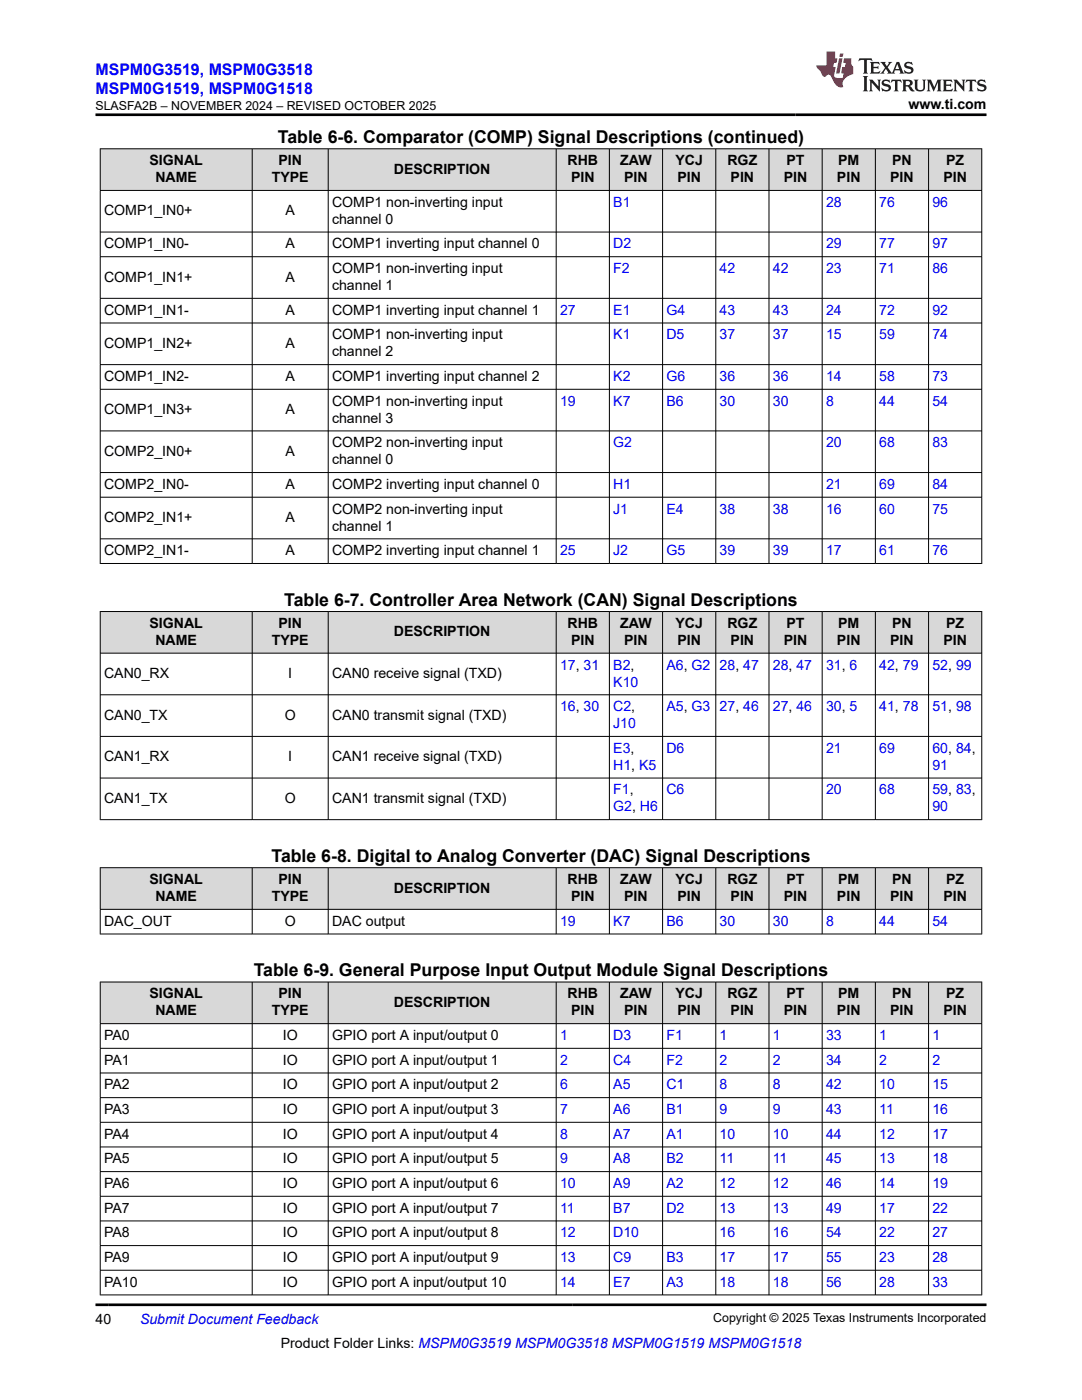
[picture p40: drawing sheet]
<svg xmlns="http://www.w3.org/2000/svg" width="216mm" height="279mm" viewBox="0 0 216 279" stroke-linecap="round" stroke-linejoin="round" font-family="sans-serif">
<defs><g id="words">
<g font-size="3.5">
<text x="55.5" y="28.5">Table 6-6. Comparator (COMP) Signal Descriptions (continued)</text>
<text x="56.7" y="120.9">Table 6-7. Controller Area Network (CAN) Signal Descriptions</text>
<text x="54.2" y="172">Table 6-8. Digital to Analog Converter (DAC) Signal Descriptions</text>
<text x="50.6" y="194.8">Table 6-9. General Purpose Input Output Module Signal Descriptions</text>
</g>
<g font-size="3.2" fill="#00f">
<text x="19.1" y="14.9">MSPM0G3519, MSPM0G3518</text>
<text x="19.1" y="18.7">MSPM0G1519, MSPM0G1518</text>
</g>
<g font-size="2.8">
<text x="181.3" y="21.8">www.ti.com</text>
<text x="29.8" y="33">SIGNAL</text>
<text x="55.6" y="33">PIN</text>
<text x="78.6" y="34.7">DESCRIPTION</text>
<text x="113.2" y="33">RHB</text>
<text x="123.8" y="33">ZAW</text>
<text x="134.8" y="33">YCJ</text>
<text x="145.2" y="33">RGZ</text>
<text x="156.9" y="33">PT</text>
<text x="167.2" y="33">PM</text>
<text x="178" y="33">PN</text>
<text x="188.8" y="33">PZ</text>
<text x="31" y="36.4">NAME</text>
<text x="54.2" y="36.4">TYPE</text>
<text x="66.3" y="41.3">COMP1 non-inverting input</text>
<text x="113.9" y="36.4">PIN</text>
<text x="124.6" y="36.4">PIN</text>
<text x="135.2" y="36.4">PIN</text>
<text x="145.8" y="36.4">PIN</text>
<text x="156.4" y="36.4">PIN</text>
<text x="167" y="36.4">PIN</text>
<text x="177.6" y="36.4">PIN</text>
<text x="188.2" y="36.4">PIN</text>
<text x="20.8" y="43">COMP1_IN0+</text>
<text x="57" y="43">A</text>
<text x="66.3" y="44.7">channel 0</text>
<text x="20.8" y="49.6">COMP1_IN0-</text>
<text x="57" y="49.6">A</text>
<text x="66.3" y="49.6">COMP1 inverting input channel 0</text>
<text x="20.8" y="56.2">COMP1_IN1+</text>
<text x="57" y="56.2">A</text>
<text x="66.3" y="54.5">COMP1 non-inverting input</text>
<text x="66.3" y="57.9">channel 1</text>
<text x="20.8" y="62.8">COMP1_IN1-</text>
<text x="57" y="62.8">A</text>
<text x="66.3" y="62.8">COMP1 inverting input channel 1</text>
<text x="20.8" y="69.4">COMP1_IN2+</text>
<text x="57" y="69.4">A</text>
<text x="66.3" y="67.7">COMP1 non-inverting input</text>
<text x="66.3" y="71.1">channel 2</text>
<text x="20.8" y="76">COMP1_IN2-</text>
<text x="57" y="76">A</text>
<text x="66.3" y="76">COMP1 inverting input channel 2</text>
<text x="20.8" y="82.7">COMP1_IN3+</text>
<text x="57" y="82.7">A</text>
<text x="66.3" y="81">COMP1 non-inverting input</text>
<text x="66.3" y="84.4">channel 3</text>
<text x="66.3" y="89.3">COMP2 non-inverting input</text>
<text x="20.8" y="91">COMP2_IN0+</text>
<text x="57" y="91">A</text>
<text x="66.3" y="92.7">channel 0</text>
<text x="20.8" y="97.6">COMP2_IN0-</text>
<text x="57" y="97.6">A</text>
<text x="66.3" y="97.6">COMP2 inverting input channel 0</text>
<text x="20.8" y="104.2">COMP2_IN1+</text>
<text x="57" y="104.2">A</text>
<text x="66.3" y="102.5">COMP2 non-inverting input</text>
<text x="66.3" y="105.9">channel 1</text>
<text x="20.8" y="110.8">COMP2_IN1-</text>
<text x="57" y="110.8">A</text>
<text x="66.3" y="110.8">COMP2 inverting input channel 1</text>
<text x="29.8" y="125.3">SIGNAL</text>
<text x="55.6" y="125.3">PIN</text>
<text x="113.2" y="125.3">RHB</text>
<text x="123.8" y="125.3">ZAW</text>
<text x="134.8" y="125.3">YCJ</text>
<text x="145.2" y="125.3">RGZ</text>
<text x="156.9" y="125.3">PT</text>
<text x="167.2" y="125.3">PM</text>
<text x="178" y="125.3">PN</text>
<text x="188.8" y="125.3">PZ</text>
<text x="31" y="128.7">NAME</text>
<text x="54.2" y="128.7">TYPE</text>
<text x="78.6" y="127">DESCRIPTION</text>
<text x="113.9" y="128.7">PIN</text>
<text x="124.6" y="128.7">PIN</text>
<text x="135.2" y="128.7">PIN</text>
<text x="145.8" y="128.7">PIN</text>
<text x="156.4" y="128.7">PIN</text>
<text x="167" y="128.7">PIN</text>
<text x="177.6" y="128.7">PIN</text>
<text x="188.2" y="128.7">PIN</text>
<text x="20.8" y="135.3">CAN0_RX</text>
<text x="57.5" y="135.3">I</text>
<text x="66.3" y="135.3">CAN0 receive signal (TXD)</text>
<text x="20.8" y="143.6">CAN0_TX</text>
<text x="56.8" y="143.6">O</text>
<text x="66.3" y="143.6">CAN0 transmit signal (TXD)</text>
<text x="20.8" y="151.9">CAN1_RX</text>
<text x="57.5" y="151.9">I</text>
<text x="66.3" y="151.9">CAN1 receive signal (TXD)</text>
<text x="20.8" y="160.2">CAN1_TX</text>
<text x="56.8" y="160.2">O</text>
<text x="66.3" y="160.2">CAN1 transmit signal (TXD)</text>
<text x="29.8" y="176.4">SIGNAL</text>
<text x="31" y="179.8">NAME</text>
<text x="54.2" y="179.8">TYPE</text>
<text x="55.6" y="176.4">PIN</text>
<text x="78.6" y="178.1">DESCRIPTION</text>
<text x="113.2" y="176.4">RHB</text>
<text x="113.9" y="179.8">PIN</text>
<text x="123.8" y="176.4">ZAW</text>
<text x="124.6" y="179.8">PIN</text>
<text x="134.8" y="176.4">YCJ</text>
<text x="135.2" y="179.8">PIN</text>
<text x="145.2" y="176.4">RGZ</text>
<text x="145.8" y="179.8">PIN</text>
<text x="156.4" y="179.8">PIN</text>
<text x="156.9" y="176.4">PT</text>
<text x="167" y="179.8">PIN</text>
<text x="167.2" y="176.4">PM</text>
<text x="177.6" y="179.8">PIN</text>
<text x="178" y="176.4">PN</text>
<text x="188.2" y="179.8">PIN</text>
<text x="188.8" y="176.4">PZ</text>
<text x="20.8" y="184.8">DAC_OUT</text>
<text x="56.8" y="184.8">O</text>
<text x="66.3" y="184.8">DAC output</text>
<text x="29.8" y="199.3">SIGNAL</text>
<text x="31" y="202.6">NAME</text>
<text x="54.2" y="202.6">TYPE</text>
<text x="55.6" y="199.3">PIN</text>
<text x="78.6" y="201">DESCRIPTION</text>
<text x="113.2" y="199.3">RHB</text>
<text x="113.9" y="202.6">PIN</text>
<text x="123.8" y="199.3">ZAW</text>
<text x="124.6" y="202.6">PIN</text>
<text x="134.8" y="199.3">YCJ</text>
<text x="135.2" y="202.6">PIN</text>
<text x="145.2" y="199.3">RGZ</text>
<text x="145.8" y="202.6">PIN</text>
<text x="156.4" y="202.6">PIN</text>
<text x="156.9" y="199.3">PT</text>
<text x="167" y="202.6">PIN</text>
<text x="167.2" y="199.3">PM</text>
<text x="177.6" y="202.6">PIN</text>
<text x="178" y="199.3">PN</text>
<text x="188.2" y="202.6">PIN</text>
<text x="188.8" y="199.3">PZ</text>
<text x="20.8" y="207.6">PA0</text>
<text x="56.4" y="207.6">IO</text>
<text x="66.3" y="207.6">GPIO port A input/output 0</text>
<text x="20.8" y="212.5">PA1</text>
<text x="56.4" y="212.5">IO</text>
<text x="66.3" y="212.5">GPIO port A input/output 1</text>
<text x="20.8" y="217.4">PA2</text>
<text x="56.4" y="217.4">IO</text>
<text x="66.3" y="217.4">GPIO port A input/output 2</text>
<text x="20.8" y="222.3">PA3</text>
<text x="20.8" y="227.3">PA4</text>
<text x="56.4" y="222.3">IO</text>
<text x="56.4" y="227.3">IO</text>
<text x="66.3" y="222.3">GPIO port A input/output 3</text>
<text x="66.3" y="227.3">GPIO port A input/output 4</text>
<text x="20.8" y="232.2">PA5</text>
<text x="56.4" y="232.2">IO</text>
<text x="66.3" y="232.2">GPIO port A input/output 5</text>
<text x="20.8" y="237.1">PA6</text>
<text x="56.4" y="237.1">IO</text>
<text x="66.3" y="237.1">GPIO port A input/output 6</text>
<text x="20.8" y="242">PA7</text>
<text x="56.4" y="242">IO</text>
<text x="66.3" y="242">GPIO port A input/output 7</text>
<text x="20.8" y="246.9">PA8</text>
<text x="20.8" y="251.9">PA9</text>
<text x="56.4" y="246.9">IO</text>
<text x="56.4" y="251.9">IO</text>
<text x="66.3" y="246.9">GPIO port A input/output 8</text>
<text x="66.3" y="251.9">GPIO port A input/output 9</text>
<text x="20.8" y="256.8">PA10</text>
<text x="56.4" y="256.8">IO</text>
<text x="66.3" y="256.8">GPIO port A input/output 10</text>
<text x="19.1" y="264.2">40</text>
<text x="56" y="269">Product Folder Links: MSPM0G3519 MSPM0G3518 MSPM0G1519 MSPM0G1518</text>
</g>
<g font-size="2.8" fill="#00f">
<text x="122.4" y="41.3">B1</text>
<text x="164.8" y="41.3">28</text>
<text x="175.4" y="41.3">76</text>
<text x="186.1" y="41.3">96</text>
<text x="122.4" y="49.6">D2</text>
<text x="164.8" y="49.6">29</text>
<text x="175.4" y="49.6">77</text>
<text x="186.1" y="49.6">97</text>
<text x="122.4" y="54.5">F2</text>
<text x="143.6" y="54.5">42</text>
<text x="154.2" y="54.5">42</text>
<text x="164.8" y="54.5">23</text>
<text x="175.4" y="54.5">71</text>
<text x="186.1" y="54.5">86</text>
<text x="111.8" y="62.8">27</text>
<text x="122.4" y="62.8">E1</text>
<text x="133" y="62.8">G4</text>
<text x="143.6" y="62.8">43</text>
<text x="154.2" y="62.8">43</text>
<text x="164.8" y="62.8">24</text>
<text x="175.4" y="62.8">72</text>
<text x="186.1" y="62.8">92</text>
<text x="122.4" y="67.7">K1</text>
<text x="133" y="67.7">D5</text>
<text x="143.6" y="67.7">37</text>
<text x="154.2" y="67.7">37</text>
<text x="164.8" y="67.7">15</text>
<text x="175.4" y="67.7">59</text>
<text x="186.1" y="67.7">74</text>
<text x="122.4" y="76">K2</text>
<text x="133" y="76">G6</text>
<text x="143.6" y="76">36</text>
<text x="154.2" y="76">36</text>
<text x="164.8" y="76">14</text>
<text x="175.4" y="76">58</text>
<text x="186.1" y="76">73</text>
<text x="111.8" y="81">19</text>
<text x="122.4" y="81">K7</text>
<text x="133" y="81">B6</text>
<text x="143.6" y="81">30</text>
<text x="154.2" y="81">30</text>
<text x="164.8" y="81">8</text>
<text x="175.4" y="81">44</text>
<text x="186.1" y="81">54</text>
<text x="122.4" y="89.3">G2</text>
<text x="164.8" y="89.3">20</text>
<text x="175.4" y="89.3">68</text>
<text x="186.1" y="89.3">83</text>
<text x="122.4" y="97.6">H1</text>
<text x="164.8" y="97.6">21</text>
<text x="175.4" y="97.6">69</text>
<text x="186.1" y="97.6">84</text>
<text x="122.4" y="102.5">J1</text>
<text x="133" y="102.5">E4</text>
<text x="143.6" y="102.5">38</text>
<text x="154.2" y="102.5">38</text>
<text x="164.8" y="102.5">16</text>
<text x="175.4" y="102.5">60</text>
<text x="186.1" y="102.5">75</text>
<text x="111.8" y="110.8">25</text>
<text x="122.4" y="110.8">J2</text>
<text x="133" y="110.8">G5</text>
<text x="143.6" y="110.8">39</text>
<text x="154.2" y="110.8">39</text>
<text x="164.8" y="110.8">17</text>
<text x="175.4" y="110.8">61</text>
<text x="186.1" y="110.8">76</text>
<text x="111.8" y="133.6">17, 31</text>
<text x="122.4" y="133.6">B2,</text>
<text x="122.4" y="137">K10</text>
<text x="133" y="133.6">A6, G2</text>
<text x="143.6" y="133.6">28, 47</text>
<text x="154.2" y="133.6">28, 47</text>
<text x="164.8" y="133.6">31, 6</text>
<text x="175.4" y="133.6">42, 79</text>
<text x="186.1" y="133.6">52, 99</text>
<text x="111.8" y="141.9">16, 30</text>
<text x="122.4" y="141.9">C2,</text>
<text x="133" y="141.9">A5, G3</text>
<text x="143.6" y="141.9">27, 46</text>
<text x="154.2" y="141.9">27, 46</text>
<text x="164.8" y="141.9">30, 5</text>
<text x="175.4" y="141.9">41, 78</text>
<text x="186.1" y="141.9">51, 98</text>
<text x="122.4" y="145.3">J10</text>
<text x="122.4" y="150.2">E3,</text>
<text x="122.4" y="153.6">H1, K5</text>
<text x="133" y="150.2">D6</text>
<text x="164.8" y="150.2">21</text>
<text x="175.4" y="150.2">69</text>
<text x="186.1" y="150.2">60, 84,</text>
<text x="186.1" y="153.6">91</text>
<text x="122.4" y="158.5">F1,</text>
<text x="122.4" y="161.9">G2, H6</text>
<text x="133" y="158.5">C6</text>
<text x="164.8" y="158.5">20</text>
<text x="175.4" y="158.5">68</text>
<text x="186.1" y="158.5">59, 83,</text>
<text x="186.1" y="161.9">90</text>
<text x="111.8" y="184.8">19</text>
<text x="122.4" y="184.8">K7</text>
<text x="133" y="184.8">B6</text>
<text x="143.6" y="184.8">30</text>
<text x="154.2" y="184.8">30</text>
<text x="164.8" y="184.8">8</text>
<text x="175.4" y="184.8">44</text>
<text x="186.1" y="184.8">54</text>
<text x="111.8" y="207.6">1</text>
<text x="122.4" y="207.6">D3</text>
<text x="133" y="207.6">F1</text>
<text x="143.6" y="207.6">1</text>
<text x="154.2" y="207.6">1</text>
<text x="164.8" y="207.6">33</text>
<text x="175.4" y="207.6">1</text>
<text x="186.1" y="207.6">1</text>
<text x="111.8" y="212.5">2</text>
<text x="122.4" y="212.5">C4</text>
<text x="133" y="212.5">F2</text>
<text x="143.6" y="212.5">2</text>
<text x="154.2" y="212.5">2</text>
<text x="164.8" y="212.5">34</text>
<text x="175.4" y="212.5">2</text>
<text x="186.1" y="212.5">2</text>
<text x="111.8" y="217.4">6</text>
<text x="122.4" y="217.4">A5</text>
<text x="133" y="217.4">C1</text>
<text x="143.6" y="217.4">8</text>
<text x="154.2" y="217.4">8</text>
<text x="164.8" y="217.4">42</text>
<text x="175.4" y="217.4">10</text>
<text x="186.1" y="217.4">15</text>
<text x="111.8" y="222.3">7</text>
<text x="111.8" y="227.3">8</text>
<text x="122.4" y="222.3">A6</text>
<text x="122.4" y="227.3">A7</text>
<text x="133" y="222.3">B1</text>
<text x="133" y="227.3">A1</text>
<text x="143.6" y="222.3">9</text>
<text x="143.6" y="227.3">10</text>
<text x="154.2" y="222.3">9</text>
<text x="154.2" y="227.3">10</text>
<text x="164.8" y="222.3">43</text>
<text x="164.8" y="227.3">44</text>
<text x="175.4" y="222.3">11</text>
<text x="175.4" y="227.3">12</text>
<text x="186.1" y="222.3">16</text>
<text x="186.1" y="227.3">17</text>
<text x="111.8" y="232.2">9</text>
<text x="122.4" y="232.2">A8</text>
<text x="133" y="232.2">B2</text>
<text x="143.6" y="232.2">11</text>
<text x="154.2" y="232.2">11</text>
<text x="164.8" y="232.2">45</text>
<text x="175.4" y="232.2">13</text>
<text x="186.1" y="232.2">18</text>
<text x="111.8" y="237.1">10</text>
<text x="122.4" y="237.1">A9</text>
<text x="133" y="237.1">A2</text>
<text x="143.6" y="237.1">12</text>
<text x="154.2" y="237.1">12</text>
<text x="164.8" y="237.1">46</text>
<text x="175.4" y="237.1">14</text>
<text x="186.1" y="237.1">19</text>
<text x="111.8" y="242">11</text>
<text x="122.4" y="242">B7</text>
<text x="133" y="242">D2</text>
<text x="143.6" y="242">13</text>
<text x="154.2" y="242">13</text>
<text x="164.8" y="242">49</text>
<text x="175.4" y="242">17</text>
<text x="186.1" y="242">22</text>
<text x="111.8" y="246.9">12</text>
<text x="111.8" y="251.9">13</text>
<text x="122.4" y="246.9">D10</text>
<text x="122.4" y="251.9">C9</text>
<text x="133" y="251.9">B3</text>
<text x="143.6" y="246.9">16</text>
<text x="143.6" y="251.9">17</text>
<text x="154.2" y="246.9">16</text>
<text x="154.2" y="251.9">17</text>
<text x="164.8" y="246.9">54</text>
<text x="164.8" y="251.9">55</text>
<text x="175.4" y="246.9">22</text>
<text x="175.4" y="251.9">23</text>
<text x="186.1" y="246.9">27</text>
<text x="186.1" y="251.9">28</text>
<text x="111.8" y="256.8">14</text>
<text x="122.4" y="256.8">E7</text>
<text x="133" y="256.8">A3</text>
<text x="143.6" y="256.8">18</text>
<text x="154.2" y="256.8">18</text>
<text x="164.8" y="256.8">56</text>
<text x="175.4" y="256.8">28</text>
<text x="186.1" y="256.8">33</text>
<text x="27.9" y="264.2">Submit Document Feedback</text>
</g>
<g font-size="2.5">
<text x="19.1" y="21.9">SLASFA2B – NOVEMBER 2024 – REVISED OCTOBER 2025</text>
<text x="142.3" y="263.9">Copyright © 2025 Texas Instruments Incorporated</text>
</g>
</g></defs>
<g fill="#d8d8d8">
<path d="M20 29.7h175.9v8.3h-175.9z" fill-rule="evenodd"/>
<path d="M20.1 29.8h30.2v8.1h-30.2z" fill-rule="evenodd"/>
<path d="M50.4 29.8h15v8.1h-15z" fill-rule="evenodd"/>
<path d="M65.6 29.8h45.3v8.1h-45.3z" fill-rule="evenodd"/>
<path d="M111 29.8h10.5v8.1h-10.5z" fill-rule="evenodd"/>
<path d="M121.7 29.8h10.5v8.1h-10.5z" fill-rule="evenodd"/>
<path d="M132.3 29.8h10.5v8.1h-10.5z" fill-rule="evenodd"/>
<path d="M142.9 29.8h10.5v8.1h-10.5z" fill-rule="evenodd"/>
<path d="M153.5 29.8h10.5v8.1h-10.5z" fill-rule="evenodd"/>
<path d="M164.1 29.8h10.5v8.1h-10.5z" fill-rule="evenodd"/>
<path d="M174.7 29.8h10.5v8.1h-10.5z" fill-rule="evenodd"/>
<path d="M185.3 29.8h10.5v8.1h-10.5z" fill-rule="evenodd"/>
</g>
<g fill="none" stroke="#000" stroke-width=".2">
<path d="M19.9 29.7h176.1M19.9 38h176.1M20 29.6v82.9M50.3 29.6v82.9M65.5 29.6v82.9M111 29.6v82.9M121.6 29.6v82.9M132.2 29.6v82.9M142.8 29.6v82.9M153.4 29.6v82.9M164.1 29.6v82.9M174.7 29.6v82.9"/>
<path d="M185.3 29.6v82.9M195.9 29.6v82.9M19.9 46.3h176.1M19.9 51.2h176.1M19.9 59.5h176.1M19.9 64.5h176.1M19.9 72.8h176.1M19.9 77.7h176.1M19.9 86h176.1M19.9 94.3h176.1M19.9 99.2h176.1M19.9 107.5h176.1"/>
<path d="M19.9 112.5h176.1"/>
</g>
<g fill="#d8d8d8">
<path d="M20 122h175.9v8.4h-175.9z" fill-rule="evenodd"/>
<path d="M20.1 122.1h30.2v8.2h-30.2z" fill-rule="evenodd"/>
<path d="M50.4 122.1h15v8.2h-15z" fill-rule="evenodd"/>
<path d="M65.6 122.1h45.3v8.2h-45.3z" fill-rule="evenodd"/>
<path d="M111 122.1h10.5v8.2h-10.5z" fill-rule="evenodd"/>
<path d="M121.7 122.1h10.5v8.2h-10.5z" fill-rule="evenodd"/>
<path d="M132.3 122.1h10.5v8.2h-10.5z" fill-rule="evenodd"/>
<path d="M142.9 122.1h10.5v8.2h-10.5z" fill-rule="evenodd"/>
<path d="M153.5 122.1h10.5v8.2h-10.5z" fill-rule="evenodd"/>
<path d="M164.1 122.1h10.5v8.2h-10.5z" fill-rule="evenodd"/>
<path d="M174.7 122.1h10.5v8.2h-10.5z" fill-rule="evenodd"/>
<path d="M185.3 122.1h10.5v8.2h-10.5z" fill-rule="evenodd"/>
</g>
<g fill="none" stroke="#000" stroke-width=".2">
<path d="M19.9 122h176.1M19.9 130.4h176.1M19.9 138.7h176.1M20 122v41.6M50.3 122v41.6M65.5 122v41.6M111 122v41.6M121.6 122v41.6M132.2 122v41.6M142.8 122v41.6M153.4 122v41.6M164.1 122v41.6"/>
<path d="M174.7 122v41.6M185.3 122v41.6M195.9 122v41.6M19.9 147h176.1M19.9 155.3h176.1M19.9 163.6h176.1"/>
</g>
<g fill="#d8d8d8">
<path d="M20 173.2h175.9v8.3h-175.9z" fill-rule="evenodd"/>
<path d="M20.1 173.2h30.2v8.2h-30.2z" fill-rule="evenodd"/>
<path d="M50.4 173.2h15v8.2h-15z" fill-rule="evenodd"/>
<path d="M65.6 173.2h45.3v8.2h-45.3z" fill-rule="evenodd"/>
<path d="M111 173.2h10.5v8.2h-10.5z" fill-rule="evenodd"/>
<path d="M121.7 173.2h10.5v8.2h-10.5z" fill-rule="evenodd"/>
<path d="M132.3 173.2h10.5v8.2h-10.5z" fill-rule="evenodd"/>
<path d="M142.9 173.2h10.5v8.2h-10.5z" fill-rule="evenodd"/>
<path d="M153.5 173.2h10.5v8.2h-10.5z" fill-rule="evenodd"/>
<path d="M164.1 173.2h10.5v8.2h-10.5z" fill-rule="evenodd"/>
<path d="M174.7 173.2h10.5v8.2h-10.5z" fill-rule="evenodd"/>
<path d="M185.3 173.2h10.5v8.2h-10.5z" fill-rule="evenodd"/>
</g>
<g fill="none" stroke="#000" stroke-width=".2">
<path d="M19.9 173.2h176.1M20 173.1v13.4M50.3 173.1v13.4M65.5 173.1v13.4M111 173.1v13.4M121.6 173.1v13.4M132.2 173.1v13.4M142.8 173.1v13.4M153.4 173.1v13.4M164.1 173.1v13.4M174.7 173.1v13.4M185.3 173.1v13.4"/>
<path d="M195.9 173.1v13.4M19.9 181.5h176.1M19.9 186.4h176.1"/>
</g>
<g fill="#d8d8d8">
<path d="M20 196h175.9v8.3h-175.9z" fill-rule="evenodd"/>
<path d="M20.1 196h30.2v8.2h-30.2z" fill-rule="evenodd"/>
<path d="M50.4 196h15v8.2h-15z" fill-rule="evenodd"/>
<path d="M65.6 196h45.3v8.2h-45.3z" fill-rule="evenodd"/>
<path d="M111 196h10.5v8.2h-10.5z" fill-rule="evenodd"/>
<path d="M121.7 196h10.5v8.2h-10.5z" fill-rule="evenodd"/>
<path d="M132.3 196h10.5v8.2h-10.5z" fill-rule="evenodd"/>
<path d="M142.9 196h10.5v8.2h-10.5z" fill-rule="evenodd"/>
<path d="M153.5 196h10.5v8.2h-10.5z" fill-rule="evenodd"/>
<path d="M164.1 196h10.5v8.2h-10.5z" fill-rule="evenodd"/>
<path d="M174.7 196h10.5v8.2h-10.5z" fill-rule="evenodd"/>
<path d="M185.3 196h10.5v8.2h-10.5z" fill-rule="evenodd"/>
</g>
<g fill="none" stroke="#000" stroke-width=".2">
<path d="M19.9 196h176.1M20 195.9v62.6M50.3 195.9v62.6M65.5 195.9v62.6M111 195.9v62.6M121.6 195.9v62.6M132.2 195.9v62.6M142.8 195.9v62.6M153.4 195.9v62.6M164.1 195.9v62.6M174.7 195.9v62.6M185.3 195.9v62.6"/>
<path d="M195.9 195.9v62.6M19.9 204.3h176.1M19.9 209.2h176.1M19.9 214.1h176.1M19.9 219.1h176.1M19.9 224h176.1M19.9 228.9h176.1M19.9 233.8h176.1M19.9 238.7h176.1M19.9 243.7h176.1M19.9 248.6h176.1M19.9 253.5h176.1"/>
<path d="M19.9 258.4h176.1"/>
</g>
<path d="M171.5 11.6l-.2 .6 .5-.2h.6v.1v2.2l-.2 .4h1l-.2-.4v-2.2v-.1h.5l.6 .2-.2-.6zM173.6 12.4l.2 .3v1.6l-.2 .4h1.9l.1-.6a1.08 1.08 0 0 1-1.3 .2v-.7h.6l.4 .2v-.7l-.4 .2h-.6v-.5l.2-.2a1 1 0 0 1 1 .3l-.1-.5zM175.7 12.4l.9 1.1-1 1.2h.9l-.2-.2 .5-.8 .4 .8-.2 .2h1.6l-.2-.2 .2-.5h.9l.1 .5-.1 .2h.9l-.2-.4-.8-1.9h-.5l-.9 2.1-.9-1.1 .9-1h-.8l.2 .2-.4 .6-.4-.6 .2-.2zM179 12.8l.4 1h-.7zM180.7 12.5a.65 .65 0 0 0-.2 .7 .65 .65 0 0 0 .6 .5l.6 .1 .1 .3a.79 .79 0 0 1-.7 .4 .79 .79 0 0 1-.7-.5l.1 .7 .2-.1a.93 .93 0 0 0 1.1 0 .93 .93 0 0 0 .4-.9 1.46 1.46 0 0 0-1.2-.6l-.1-.3a1.09 1.09 0 0 1 1.2 .2l-.2-.6-.1 .1-.5-.2zM172.2 15.2l.2 .4v2.2l-.2 .4h1l-.2-.4v-2.2l.2-.4zM173.4 15.9l.2 .4v1.5l-.2 .4h.8l-.3-.4 .1-1.3 1.6 1.8v-2l.2-.4h-.7l.1 .2 .1 1.1-1.2-1.3zM176.2 16a.65 .65 0 0 0-.2 .8 .65 .65 0 0 0 .6 .4l.6 .2 .1 .2a.79 .79 0 0 1-.7 .4 .79 .79 0 0 1-.7-.5l.1 .7 .2-.1a.93 .93 0 0 0 1.1 .1 .93 .93 0 0 0 .4-1 1.46 1.46 0 0 0-1.2-.5l-.1-.4a1.09 1.09 0 0 1 1.2 .2l-.1-.6-.2 .1-.5-.1zM177.9 15.9l-.1 .6a.63 .63 0 0 1 .8-.3v1.6l-.3 .4h1l-.2-.4v-1.6a.66 .66 0 0 1 .8 .3l-.1-.6zM180 15.9l.2 .4v1.5l-.2 .4h1l-.2-.2-.1-.7h.5l.1 .2a.79 .79 0 0 0 1.2 .6l-1-.9a.61 .61 0 0 0 .6-.6 .61 .61 0 0 0-.5-.7zM180.8 16.2h.1a.47 .47 0 0 1 .5 .1 .47 .47 0 0 1 .1 .5l-.1 .1-.7 .1zM182.3 15.9l.2 .2a2.27 2.27 0 0 0 .4 2 1.04 1.04 0 0 0 1.7-.7v-1.3l.2-.2h-.8l.2 .4v1.1a.6 .6 0 0 1-.6 .6 .6 .6 0 0 1-.6-.6v-1.1l.3-.4zM184.9 15.9l.2 .4v1.5l-.2 .4h.8l-.3-.4v-1.4l.9 1.9 .9-1.9v1.4l-.3 .4h1l-.2-.4v-1.5l.2-.4h-.8l-.7 1.5-.6-1.5zM188.1 15.9l.2 .4v1.5l-.2 .4h1.9l.1-.6a1.09 1.09 0 0 1-1.3 .2v-.7h.6l.4 .2v-.6l-.4 .2h-.6v-.6l.2-.1a1.01 1.01 0 0 1 1 .3l-.1-.6zM190.2 15.9l.3 .4v1.5l-.3 .4h.8l-.2-.4v-1.3l1.6 1.8v-2l.2-.4h-.7l.2 .2v1.1l-1.2-1.3zM192.8 15.9l-.1 .6a.63 .63 0 0 1 .8-.3v1.6l-.3 .4h1l-.2-.4v-1.6a.66 .66 0 0 1 .8 .3l-.1-.6zM195.2 16a.65 .65 0 0 0-.2 .8 .65 .65 0 0 0 .6 .4l.6 .2 .2 .2a.79 .79 0 0 1-.7 .4 .79 .79 0 0 1-.7-.5l.1 .7 .2-.1a.93 .93 0 0 0 1 .1 .93 .93 0 0 0 .5-1 1.46 1.46 0 0 0-1.3-.5v-.4a1.09 1.09 0 0 1 1.2 .2l-.2-.6-.2 .1-.5-.1z" fill="#231f20"/>
<path d="M164.9 10.3v2.7h-2l.1 .4 .8 1a.95 .95 0 0 0 1 .9 .59 .59 0 0 1 .5-.4 .59 .59 0 0 1 .5 .3l.4 .8a1.59 1.59 0 0 0 2.1 1.4 1.61 1.61 0 0 1 1-2.3l1-.3-.1-1.5a1.59 1.59 0 0 1-.3-1.7h-1.5l-.2 .9h.6l-.2 .9h-.5l-.2 .9v.3l.4 .1-.1 .9h-.7a.73 .73 0 0 1-1-.7l.3-1.5h-.5l.1-.9h.5l.2-.9h-.5v-1.3zM167.4 11.6l-.6 3.1h.7l.6-3.1zM167.6 10.7l-.1 .6h.7l.1-.6z" fill="#ed1c24"/>
<path d="M19.1 22.9h177.8M19.1 260.4h177.8" fill="none" stroke="#000" stroke-width=".53"/>
<use href="#words"/>
</svg>
